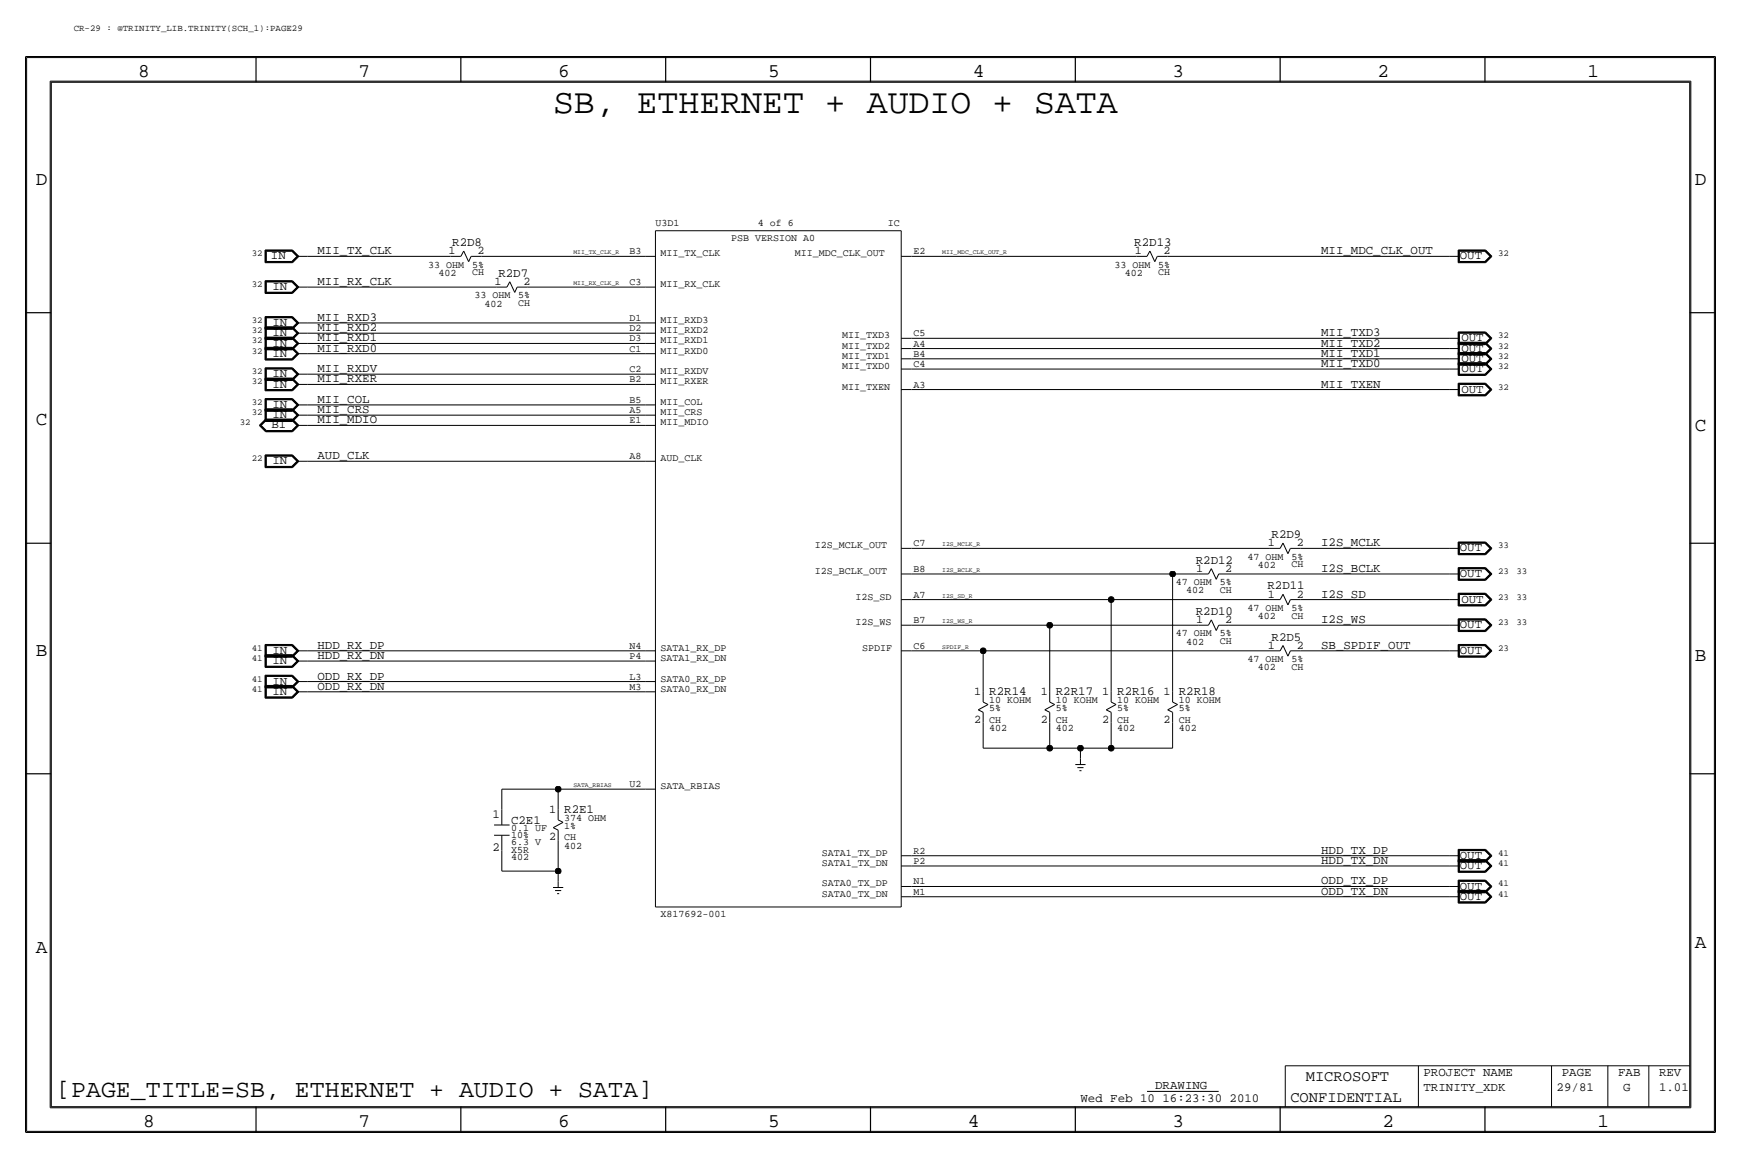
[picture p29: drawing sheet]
<svg xmlns="http://www.w3.org/2000/svg" width="432mm" height="287mm" viewBox="0 0 432 287" stroke-linecap="round" stroke-linejoin="round" font-family="sans-serif">
<defs><g id="words">
<text font-size="8.6" x="137.2" y="28">SB, ETHERNET + AUDIO + SATA</text>
<text font-size="6.2" x="14" y="271.8">[PAGE_TITLE=SB, ETHERNET + AUDIO + SATA]</text>
<g font-size="4.8">
<text x="34.3" y="19.1">8</text>
<text x="88.9" y="19.1">7</text>
<text x="138.4" y="19.1">6</text>
<text x="190.5" y="19.1">5</text>
<text x="241.3" y="19.1">4</text>
<text x="290.8" y="19.1">3</text>
<text x="341.6" y="19.1">2</text>
<text x="393.7" y="19.1">1</text>
<text x="8.9" y="45.8">D</text>
<text x="420.4" y="45.8">D</text>
<text x="8.9" y="105.5">C</text>
<text x="420.4" y="106.7">C</text>
<text x="8.9" y="162.6">B</text>
<text x="420.4" y="163.9">B</text>
<text x="8.9" y="236.3">A</text>
<text x="420.4" y="235">A</text>
<text x="35.5" y="279.4">8</text>
<text x="88.9" y="279.4">7</text>
<text x="138.4" y="279.4">6</text>
<text x="190.5" y="279.4">5</text>
<text x="240" y="279.4">4</text>
<text x="290.8" y="279.4">3</text>
<text x="342.9" y="279.4">2</text>
<text x="396.2" y="279.4">1</text>
</g>
<g font-size="3.8">
<text x="323.9" y="268">MICROSOFT</text>
<text x="320" y="273.1">CONFIDENTIAL</text>
</g>
<g font-size="3.1">
<text x="67.2" y="64.3">IN</text>
<text x="78.7" y="63">MII_TX_CLK</text>
<text x="112.2" y="61">R2D8</text>
<text x="281.3" y="61">R2D13</text>
<text x="327.7" y="63">MII_MDC_CLK_OUT</text>
<text x="362.1" y="64.3">OUT</text>
<text x="67.6" y="71.9">IN</text>
<text x="78.7" y="70.7">MII_RX_CLK</text>
<text x="123.6" y="68.6">R2D7</text>
<text x="67.6" y="83.4">IN</text>
<text x="67.6" y="80.8">IN</text>
<text x="78.7" y="82.1">MII_RXD2</text>
<text x="78.7" y="79.6">MII_RXD3</text>
<text x="327.7" y="83.4">MII_TXD3</text>
<text x="67.6" y="88.4">IN</text>
<text x="67.6" y="85.9">IN</text>
<text x="78.7" y="87.2">MII_RXD0</text>
<text x="78.7" y="84.6">MII_RXD1</text>
<text x="327.7" y="85.9">MII_TXD2</text>
<text x="327.7" y="88.4">MII_TXD1</text>
<text x="362.5" y="84.6">OUT</text>
<text x="362.5" y="87.2">OUT</text>
<text x="362.5" y="89.7">OUT</text>
<text x="67.6" y="93.5">IN</text>
<text x="78.7" y="94.8">MII_RXER</text>
<text x="78.7" y="92.3">MII_RXDV</text>
<text x="327.7" y="91">MII_TXD0</text>
<text x="362.5" y="92.3">OUT</text>
<text x="67.6" y="101.1">IN</text>
<text x="67.6" y="96.1">IN</text>
<text x="78.7" y="99.9">MII_COL</text>
<text x="327.7" y="96.1">MII_TXEN</text>
<text x="362.5" y="97.3">OUT</text>
<text x="67.3" y="106.2">BI</text>
<text x="67.6" y="103.7">IN</text>
<text x="78.7" y="105">MII_MDIO</text>
<text x="78.7" y="102.4">MII_CRS</text>
<text x="78.7" y="113.8">AUD_CLK</text>
<text x="67.6" y="115.1">IN</text>
<text x="315.4" y="133.4">R2D9</text>
<text x="327.7" y="135.4">I2S_MCLK</text>
<text x="362.1" y="136.7">OUT</text>
<text x="296.6" y="139.8">R2D12</text>
<text x="327.7" y="141.8">I2S_BCLK</text>
<text x="362.1" y="143.1">OUT</text>
<text x="314.4" y="146.1">R2D11</text>
<text x="327.7" y="148.1">I2S_SD</text>
<text x="362.5" y="149.4">OUT</text>
<text x="296.6" y="152.5">R2D10</text>
<text x="327.7" y="154.5">I2S_WS</text>
<text x="362.1" y="155.8">OUT</text>
<text x="78.7" y="160.8">HDD_RX_DP</text>
<text x="315.4" y="158.8">R2D5</text>
<text x="327.7" y="160.8">SB_SPDIF_OUT</text>
<text x="67.6" y="164.6">IN</text>
<text x="67.6" y="162.1">IN</text>
<text x="78.7" y="163.4">HDD_RX_DN</text>
<text x="362.1" y="162.1">OUT</text>
<text x="67.6" y="172.3">IN</text>
<text x="67.6" y="169.7">IN</text>
<text x="78.7" y="168.5">ODD_RX_DP</text>
<text x="78.7" y="171">ODD_RX_DN</text>
<text x="245.4" y="172.3">R2R14</text>
<text x="261.9" y="172.3">R2R17</text>
<text x="277.1" y="172.3">R2R16</text>
<text x="292.4" y="172.3">R2R18</text>
<text x="122.1" y="202.7">1</text>
<text x="140" y="201.5">R2E1</text>
<text x="126.7" y="204.3">C2E1</text>
<text x="122.1" y="210.9">2</text>
<text x="327.7" y="214.2">HDD_TX_DN</text>
<text x="327.7" y="211.6">HDD_TX_DP</text>
<text x="362.1" y="215.4">OUT</text>
<text x="362.1" y="212.9">OUT</text>
<text x="327.7" y="221.8">ODD_TX_DN</text>
<text x="327.7" y="219.3">ODD_TX_DP</text>
<text x="362.1" y="220.5">OUT</text>
<text x="362.1" y="223.1">OUT</text>
<text x="353.1" y="266.8">PROJECT NAME</text>
<text x="387.3" y="266.8">PAGE</text>
<text x="401.3" y="266.8">FAB</text>
<text x="411.5" y="266.8">REV</text>
<text x="268" y="273.1">Wed Feb 10 16:23:30 2010</text>
<text x="286.5" y="270.1">DRAWING</text>
<text x="353.1" y="270.6">TRINITY_XDK</text>
<text x="386.1" y="270.6">29/81</text>
<text x="402.6" y="270.6">G</text>
<text x="411.5" y="270.6">1.01</text>
</g>
<g font-size="2.9">
<text x="111.3" y="63">1</text>
<text x="118.4" y="63">2</text>
<text x="281.4" y="63">1</text>
<text x="288.6" y="63">2</text>
<text x="122.7" y="70.7">1</text>
<text x="129.8" y="70.7">2</text>
<text x="314.5" y="135.4">1</text>
<text x="321.6" y="135.4">2</text>
<text x="296.7" y="141.8">1</text>
<text x="303.8" y="141.8">2</text>
<text x="314.5" y="148.1">1</text>
<text x="321.6" y="148.1">2</text>
<text x="296.7" y="154.5">1</text>
<text x="303.8" y="154.5">2</text>
<text x="314.5" y="160.8">1</text>
<text x="321.6" y="160.8">2</text>
<text x="241.6" y="172.3">1</text>
<text x="258.1" y="172.3">1</text>
<text x="273.4" y="172.3">1</text>
<text x="288.6" y="172.3">1</text>
<text x="241.6" y="179.1">2</text>
<text x="258.1" y="179.1">2</text>
<text x="273.4" y="179.1">2</text>
<text x="288.6" y="179.1">2</text>
<text x="136.2" y="201.5">1</text>
<text x="136.2" y="208.3">2</text>
</g>
<g font-size="2.5">
<text x="162.6" y="55.9">U3D1</text>
<text x="181.3" y="59.7">PSB VERSION A0</text>
<text x="188" y="55.9">4 of 6</text>
<text x="220.2" y="55.9">IC</text>
<text x="156.2" y="63">B3</text>
<text x="163.8" y="63.5">MII_TX_CLK</text>
<text x="197.1" y="63.5">MII_MDC_CLK_OUT</text>
<text x="226.6" y="63">E2</text>
<text x="106.2" y="66.3">33 OHM</text>
<text x="108.8" y="68.4">402</text>
<text x="117.1" y="68.3">CH</text>
<text x="117.1" y="66.3">5%</text>
<text x="156.2" y="70.7">C3</text>
<text x="163.8" y="71.2">MII_RX_CLK</text>
<text x="276.4" y="66.3">33 OHM</text>
<text x="278.9" y="68.4">402</text>
<text x="287.3" y="68.3">CH</text>
<text x="287.3" y="66.3">5%</text>
<text x="117.6" y="74">33 OHM</text>
<text x="120.2" y="76">402</text>
<text x="128.5" y="74">5%</text>
<text x="128.5" y="75.9">CH</text>
<text x="156.2" y="79.6">D1</text>
<text x="156.2" y="82.1">D2</text>
<text x="163.8" y="82.6">MII_RXD2</text>
<text x="163.8" y="80.1">MII_RXD3</text>
<text x="208.8" y="83.9">MII_TXD3</text>
<text x="226.6" y="83.4">C5</text>
<text x="156.2" y="84.6">D3</text>
<text x="156.2" y="87.2">C1</text>
<text x="163.8" y="85.1">MII_RXD1</text>
<text x="163.8" y="87.7">MII_RXD0</text>
<text x="208.8" y="89">MII_TXD1</text>
<text x="208.8" y="86.4">MII_TXD2</text>
<text x="226.6" y="85.9">A4</text>
<text x="226.6" y="88.4">B4</text>
<text x="156.2" y="94.8">B2</text>
<text x="156.2" y="92.3">C2</text>
<text x="163.8" y="92.8">MII_RXDV</text>
<text x="163.8" y="95.3">MII_RXER</text>
<text x="208.8" y="91.5">MII_TXD0</text>
<text x="226.6" y="91">C4</text>
<text x="156.2" y="99.9">B5</text>
<text x="163.8" y="100.4">MII_COL</text>
<text x="208.8" y="96.6">MII_TXEN</text>
<text x="226.6" y="96.1">A3</text>
<text x="156.2" y="105">E1</text>
<text x="156.2" y="102.4">A5</text>
<text x="163.8" y="102.9">MII_CRS</text>
<text x="163.8" y="105.5">MII_MDIO</text>
<text x="156.2" y="113.8">A8</text>
<text x="163.8" y="114.4">AUD_CLK</text>
<text x="202.1" y="135.9">I2S_MCLK_OUT</text>
<text x="226.6" y="135.4">C7</text>
<text x="202.1" y="142.3">I2S_BCLK_OUT</text>
<text x="226.6" y="141.8">B8</text>
<text x="309.4" y="138.7">47 OHM</text>
<text x="312" y="140.8">402</text>
<text x="320.3" y="140.7">CH</text>
<text x="320.3" y="138.7">5%</text>
<text x="212.2" y="148.6">I2S_SD</text>
<text x="226.6" y="148.1">A7</text>
<text x="291.6" y="145.1">47 OHM</text>
<text x="294.2" y="147.1">402</text>
<text x="302.5" y="147">CH</text>
<text x="302.5" y="145.1">5%</text>
<text x="212.2" y="155">I2S_WS</text>
<text x="226.6" y="154.5">B7</text>
<text x="309.4" y="151.4">47 OHM</text>
<text x="312" y="153.5">402</text>
<text x="320.3" y="153.4">CH</text>
<text x="320.3" y="151.4">5%</text>
<text x="156.2" y="160.8">N4</text>
<text x="163.8" y="161.3">SATA1_RX_DP</text>
<text x="213.9" y="161.3">SPDIF</text>
<text x="226.6" y="160.8">C6</text>
<text x="291.6" y="157.8">47 OHM</text>
<text x="294.2" y="159.8">402</text>
<text x="302.5" y="159.7">CH</text>
<text x="302.5" y="157.8">5%</text>
<text x="156.2" y="163.4">P4</text>
<text x="163.8" y="163.9">SATA1_RX_DN</text>
<text x="309.4" y="164.1">47 OHM</text>
<text x="312" y="166.2">402</text>
<text x="320.3" y="166.1">CH</text>
<text x="320.3" y="164.1">5%</text>
<text x="156.2" y="168.5">L3</text>
<text x="156.2" y="171">M3</text>
<text x="163.8" y="169">SATA0_RX_DP</text>
<text x="163.8" y="171.5">SATA0_RX_DN</text>
<text x="245.4" y="174.3">10 KOHM</text>
<text x="245.4" y="179.1">CH</text>
<text x="245.4" y="176.3">5%</text>
<text x="261.9" y="174.3">10 KOHM</text>
<text x="261.9" y="179.1">CH</text>
<text x="261.9" y="176.3">5%</text>
<text x="277.1" y="179.1">CH</text>
<text x="277.1" y="174.3">10 KOHM</text>
<text x="277.1" y="176.3">5%</text>
<text x="292.4" y="179.1">CH</text>
<text x="292.4" y="176.3">5%</text>
<text x="292.4" y="174.3">10 KOHM</text>
<text x="245.4" y="181.2">402</text>
<text x="261.9" y="181.2">402</text>
<text x="277.1" y="181.2">402</text>
<text x="292.4" y="181.2">402</text>
<text x="156.2" y="195.1">U2</text>
<text x="163.8" y="195.6">SATA_RBIAS</text>
<text x="139.9" y="203.5">374 OHM</text>
<text x="126.7" y="207.8">10%</text>
<text x="126.7" y="209.6">6.3 V</text>
<text x="126.7" y="206">0.1 UF</text>
<text x="139.9" y="208.3">CH</text>
<text x="139.9" y="205.5">1%</text>
<text x="126.7" y="213.2">402</text>
<text x="126.7" y="211.4">X5R</text>
<text x="139.9" y="210.4">402</text>
<text x="203.8" y="212.1">SATA1_TX_DP</text>
<text x="203.8" y="214.7">SATA1_TX_DN</text>
<text x="226.6" y="211.6">R2</text>
<text x="226.6" y="214.2">P2</text>
<text x="203.8" y="219.8">SATA0_TX_DP</text>
<text x="226.6" y="219.3">N1</text>
<text x="226.6" y="221.8">M1</text>
<text x="163.8" y="227.4">X817692-001</text>
<text x="203.8" y="222.3">SATA0_TX_DN</text>
</g>
<g font-size="2.3">
<text x="18.3" y="7.7">CR-29 : @TRINITY_LIB.TRINITY(SCH_1):PAGE29</text>
<text x="62.4" y="63.6">32</text>
<text x="371.6" y="63.6">32</text>
<text x="62.4" y="71.2">32</text>
<text x="62.4" y="82.6">32</text>
<text x="62.4" y="80.1">32</text>
<text x="371.6" y="83.9">32</text>
<text x="62.4" y="87.7">32</text>
<text x="62.4" y="85.1">32</text>
<text x="371.6" y="86.4">32</text>
<text x="371.6" y="89">32</text>
<text x="62.4" y="95.3">32</text>
<text x="62.4" y="92.8">32</text>
<text x="371.6" y="91.5">32</text>
<text x="62.4" y="100.4">32</text>
<text x="371.6" y="96.6">32</text>
<text x="59.5" y="105.5">32</text>
<text x="62.4" y="102.9">32</text>
<text x="62.4" y="114.4">22</text>
<text x="371.6" y="135.9">33</text>
<text x="371.6" y="142.3">23</text>
<text x="376.1" y="142.3">33</text>
<text x="371.6" y="148.6">23</text>
<text x="376.1" y="148.6">33</text>
<text x="371.6" y="155">23</text>
<text x="376.1" y="155">33</text>
<text x="62.4" y="161.3">41</text>
<text x="371.6" y="161.3">23</text>
<text x="62.4" y="163.9">41</text>
<text x="62.4" y="169">41</text>
<text x="62.4" y="171.5">41</text>
<text x="371.6" y="214.7">41</text>
<text x="371.6" y="212.1">41</text>
<text x="371.6" y="219.8">41</text>
<text x="371.6" y="222.3">41</text>
</g>
<g font-size="1.6">
<text x="142.2" y="63">MII_TX_CLK_R</text>
<text x="233.7" y="63">MII_MDC_CLK_OUT_R</text>
<text x="142.2" y="70.7">MII_RX_CLK_R</text>
<text x="233.7" y="135.4">I2S_MCLK_R</text>
<text x="233.7" y="141.8">I2S_BCLK_R</text>
<text x="233.7" y="148.1">I2S_SD_R</text>
<text x="233.7" y="154.5">I2S_WS_R</text>
<text x="233.7" y="160.8">SPDIF_R</text>
<text x="142.2" y="195.1">SATA_RBIAS</text>
</g>
</g></defs>
<!-- layer: Nets -->
<g fill="none" stroke="#000" stroke-width=".25">
<path d="M76.2 71.2h47zM76.2 63.6h35.6zM119.4 63.6h40.6zM130.8 71.2h29.2zM226.1 63.6h55.8zM289.6 63.6h69.8zM76.2 82.6h83.8zM76.2 95.3h83.8zM76.2 92.8h83.8zM76.2 87.7h83.8zM76.2 85.1h83.8zM76.2 80.1h83.8z"/>
<path d="M226.1 86.4h133.3zM226.1 83.9h133.3zM226.1 89h133.3zM226.1 91.5h133.3zM226.1 96.6h133.3zM76.2 114.4h83.8zM76.2 100.4h83.8zM76.2 105.5h83.8zM76.2 102.9h83.8zM226.1 135.9h88.9zM322.6 135.9h36.8zM226.1 148.6h49.5z"/>
<path d="M226.1 155h34.2zM226.1 142.3h64.7zM260.3 155h36.9zM260.3 155v16.5zM275.6 148.6h39.4zM275.6 148.6v22.9zM290.8 142.3h6.4zM290.8 142.3v29.2zM304.8 155h54.6zM304.8 142.3h54.6zM322.6 148.6h36.8zM76.2 169h83.8z"/>
<path d="M76.2 163.9h83.8zM76.2 161.3h83.8zM76.2 171.5h83.8zM226.1 161.3h17.7zM243.8 161.3h71.2zM243.8 161.3v10.2zM243.8 179.1v6.4zM260.3 179.1v6.4zM275.6 179.1v6.4zM290.8 179.1v6.4zM322.6 161.3h36.8zM124.5 195.6v5.1z"/>
<path d="M124.5 195.6h13.9zM138.4 195.6v5.1zM138.4 195.6h21.6zM243.8 185.5h16.6zM260.3 185.5h7.7zM268 185.5h7.6zM268 185.5v2.5zM275.6 185.5h15.2zM124.5 210.9v5.1zM124.5 216h13.9zM138.4 216v2.5zM138.4 208.3v7.7z"/>
<path d="M226.1 214.7h133.3zM226.1 219.8h133.3zM226.1 212.1h133.3zM226.1 222.3h133.3z"/>
</g>
<g fill="#000" stroke="#000" stroke-width=".25">
<circle cx="260.4" cy="155" r=".72"/>
<circle cx="275.6" cy="148.6" r=".72"/>
<circle cx="290.8" cy="142.3" r=".72"/>
<circle cx="243.8" cy="161.3" r=".72"/>
<circle cx="138.4" cy="195.6" r=".72"/>
<circle cx="260.4" cy="185.5" r=".72"/>
<circle cx="268" cy="185.5" r=".72"/>
<circle cx="275.6" cy="185.5" r=".72"/>
<circle cx="138.4" cy="216" r=".72"/>
</g>
<!-- layer: Components -->
<g fill="none" stroke="#000" stroke-width=".25">
<path d="M162.6 57.2h60.9zM162.6 57.2v167.6zM223.5 57.2v167.6zM65.7 62v3.1zM65.7 65.1h6.8zM65.7 78.5v3.1zM65.7 69.6v3.1zM65.7 72.7h6.8zM65.7 62h6.8zM65.7 78.5h6.8zM65.7 69.6h6.8zM65.8 62.1v2.9z"/>
<path d="M65.8 65h6.7zM65.8 78.6v2.9zM65.8 69.7v2.9zM65.8 72.6h6.7zM65.8 62.1h6.7zM65.8 78.6h6.7zM65.8 69.7h6.7zM65.9 62.2h6.5zM65.9 78.7h6.5zM65.9 69.8h6.5zM65.9 62.2v2.7zM65.9 64.9h6.5z"/>
<path d="M65.9 78.7v2.7zM65.9 69.8v2.7zM65.9 72.5h6.5zM66 62.3v2.5zM66 64.8h6.4zM66 78.8v2.5zM66 69.9v2.5zM66 72.4h6.4zM66 62.3h6.4zM66 78.8h6.4zM66 69.9h6.4zM72.4 64.8l1.3-1.2z"/>
<path d="M72.4 72.4l1.3-1.2zM72.4 62.3l1.3 1.3zM72.4 78.8l1.3 1.3zM72.4 69.9l1.3 1.3zM72.4 64.9l1.4-1.3zM72.4 72.5l1.4-1.3zM72.4 62.2l1.4 1.4zM72.4 78.7l1.4 1.4zM72.4 69.8l1.4 1.4zM72.5 62.1l1.5 1.5zM72.5 78.6l1.5 1.5zM72.5 69.7l1.5 1.5z"/>
<path d="M72.5 65l1.5-1.4zM72.5 72.6l1.5-1.4zM72.5 62l1.6 1.6zM72.5 78.5l1.6 1.6zM72.5 69.6l1.6 1.6zM72.5 65.1l1.6-1.5zM72.5 72.7l1.6-1.5zM73.7 63.6h2.5zM73.7 71.2h2.5zM111.8 63.6h2.5zM115 62.2l-.7 1.4zM115 62.2l1.2 2.7z"/>
<path d="M116.8 63.6l-.6 1.3zM116.8 63.6h2.6zM123.2 71.2h2.5zM126.4 69.9l-.7 1.3zM126.4 69.9l1.3 2.6zM128.3 71.2l-.6 1.3zM128.3 71.2h2.5zM160 63.6h2.6zM160 71.2h2.6zM223.5 63.6h2.6zM281.9 63.6h2.6zM285.2 62.2l1.2 2.7z"/>
<path d="M285.2 62.2l-.7 1.4zM287 63.6h2.6zM287 63.6l-.6 1.3zM359.4 63.6h2.5zM361.6 62v3.1zM361.6 65.1h6.9zM361.6 62h6.9zM361.7 62.1v2.9zM361.7 65h6.7zM361.7 62.1h6.7zM361.8 62.2v2.7zM361.8 64.9h6.6z"/>
<path d="M361.8 62.2h6.6zM361.9 62.3h6.4zM361.9 62.3v2.5zM361.9 64.8h6.4zM368.3 62.3l1.3 1.3zM368.3 64.8l1.3-1.2zM368.4 62.2l1.3 1.4zM368.4 64.9l1.3-1.3zM368.4 65l1.5-1.4zM368.4 62.1l1.5 1.5zM368.5 62l1.5 1.6zM368.5 65.1l1.5-1.5z"/>
<path d="M65.7 98.8v3.2zM65.7 93.7v3.2zM65.7 96.9h6.8zM65.7 91.2v3.1zM65.7 94.3h6.8zM65.7 86.1v3.2zM65.7 89.3h6.8zM65.7 81v3.2zM65.7 84.2h6.8zM65.7 83.6v3.1zM65.7 86.7h6.8zM65.7 81.6h6.8z"/>
<path d="M65.7 98.8h6.8zM65.7 93.7h6.8zM65.7 91.2h6.8zM65.7 86.1h6.8zM65.7 81h6.8zM65.7 83.6h6.8zM65.8 98.9v3zM65.8 93.8v3zM65.8 96.8h6.7zM65.8 91.3v2.9zM65.8 94.2h6.7zM65.8 86.2v3z"/>
<path d="M65.8 89.2h6.7zM65.8 81.1v3zM65.8 84.1h6.7zM65.8 83.7v2.9zM65.8 86.6h6.7zM65.8 81.5h6.7zM65.8 98.9h6.7zM65.8 93.8h6.7zM65.8 91.3h6.7zM65.8 86.2h6.7zM65.8 81.1h6.7zM65.8 83.7h6.7z"/>
<path d="M65.9 99h6.5zM65.9 93.9h6.5zM65.9 91.4h6.5zM65.9 86.3h6.5zM65.9 81.2h6.5zM65.9 83.8h6.5zM65.9 99v2.8zM65.9 93.9v2.8zM65.9 96.7h6.5zM65.9 91.4v2.7zM65.9 94.1h6.5zM65.9 86.3v2.8z"/>
<path d="M65.9 89.1h6.5zM65.9 81.2v2.8zM65.9 84h6.5zM65.9 83.8v2.7zM65.9 86.5h6.5zM65.9 81.4h6.5zM66 99.1v2.6zM66 94v2.6zM66 96.6h6.4zM66 91.5v2.5zM66 94h6.4zM66 86.4v2.6z"/>
<path d="M66 89h6.4zM66 81.3v2.6zM66 83.9h6.4zM66 83.9v2.5zM66 86.4h6.4zM66 81.3h6.4zM66 99.1h6.4zM66 91.5h6.4zM72.4 96.6l1.3-1.3zM72.4 94l1.3-1.2zM72.4 89l1.3-1.3zM72.4 83.9l1.3-1.3z"/>
<path d="M72.4 86.4l1.3-1.3zM72.4 81.3l1.3-1.2zM72.4 99.1l1.3 1.3zM72.4 94l1.3 1.3zM72.4 91.5l1.3 1.3zM72.4 86.4l1.3 1.3zM72.4 81.3l1.3 1.3zM72.4 83.9l1.3 1.2zM72.4 96.7l1.4-1.4zM72.4 94.1l1.4-1.3zM72.4 89.1l1.4-1.4zM72.4 84l1.4-1.4z"/>
<path d="M72.4 86.5l1.4-1.4zM72.4 81.4l1.4-1.3zM72.4 99l1.4 1.4zM72.4 93.9l1.4 1.4zM72.4 91.4l1.4 1.4zM72.4 86.3l1.4 1.4zM72.4 81.2l1.4 1.4zM72.4 83.8l1.4 1.3zM72.5 98.9l1.5 1.5zM72.5 93.8l1.5 1.5zM72.5 91.3l1.5 1.5zM72.5 86.2l1.5 1.5z"/>
<path d="M72.5 81.1l1.5 1.5zM72.5 83.7l1.5 1.4zM72.5 96.8l1.5-1.5zM72.5 94.2l1.5-1.4zM72.5 89.2l1.5-1.5zM72.5 84.1l1.5-1.5zM72.5 86.6l1.5-1.5zM72.5 81.5l1.5-1.4zM72.5 98.8l1.6 1.6zM72.5 93.7l1.6 1.6zM72.5 91.2l1.6 1.6zM72.5 86.1l1.6 1.6z"/>
<path d="M72.5 81l1.6 1.6zM72.5 83.6l1.6 1.5zM72.5 96.9l1.6-1.6zM72.5 94.3l1.6-1.5zM72.5 89.3l1.6-1.6zM72.5 84.2l1.6-1.6zM72.5 86.7l1.6-1.6zM72.5 81.6l1.6-1.5zM73.7 95.3h2.5zM73.7 92.8h2.5zM73.7 87.7h2.5zM73.7 82.6h2.5z"/>
<path d="M73.7 85.1h2.5zM73.7 80.1h2.5zM160 82.6h2.6zM160 80.1h2.6zM160 85.1h2.6zM160 87.7h2.6zM160 92.8h2.6zM160 95.3h2.6zM223.5 91.5h2.6zM223.5 89h2.6zM223.5 96.6h2.6zM223.5 86.4h2.6z"/>
<path d="M223.5 83.9h2.6zM359.4 83.9h2.5zM359.4 86.4h2.5zM359.4 89h2.5zM359.4 91.5h2.5zM359.4 96.6h2.5zM361.6 85.4h6.9zM361.6 82.3v3.1zM361.6 88h6.9zM361.6 84.8v3.2zM361.6 90.5h6.9zM361.6 87.4v3.1z"/>
<path d="M361.6 93.1h6.9zM361.6 89.9v3.2zM361.6 98.1h6.9zM361.6 95v3.1zM361.6 82.3h6.9zM361.6 84.8h6.9zM361.6 87.4h6.9zM361.6 89.9h6.9zM361.6 95h6.9zM361.7 82.4v2.9zM361.7 85.3h6.7zM361.7 84.9v3z"/>
<path d="M361.7 87.9h6.7zM361.7 87.5v2.9zM361.7 90.4h6.7zM361.7 90v3zM361.7 93h6.7zM361.7 95.1v2.9zM361.7 98h6.7zM361.7 82.4h6.7zM361.7 84.9h6.7zM361.7 87.5h6.7zM361.7 90h6.7zM361.7 95.1h6.7z"/>
<path d="M361.8 82.5v2.7zM361.8 85.2h6.6zM361.8 85v2.8zM361.8 87.8h6.6zM361.8 87.6v2.7zM361.8 90.3h6.6zM361.8 90.1v2.8zM361.8 92.9h6.6zM361.8 95.2v2.7zM361.8 97.9h6.6zM361.8 82.5h6.6zM361.8 85h6.6z"/>
<path d="M361.8 87.6h6.6zM361.8 90.1h6.6zM361.8 95.2h6.6zM361.9 82.6h6.4zM361.9 85.1h6.4zM361.9 87.7h6.4zM361.9 90.2h6.4zM361.9 95.3h6.4zM361.9 82.6v2.5zM361.9 85.1v2.6zM361.9 87.7v2.5zM361.9 90.2v2.6z"/>
<path d="M361.9 92.8h6.4zM361.9 95.3v2.5zM361.9 97.8h6.4zM368.3 82.6l1.3 1.3zM368.3 85.1l1.3 1.3zM368.3 87.7l1.3 1.3zM368.3 90.2l1.3 1.3zM368.3 95.3l1.3 1.3zM368.3 90.2l1.3-1.2zM368.3 92.8l1.3-1.3zM368.4 82.5l1.3 1.4zM368.4 85l1.3 1.4z"/>
<path d="M368.4 87.6l1.3 1.4zM368.4 90.1l1.3 1.4zM368.4 95.2l1.3 1.4zM368.4 85.2l1.3-1.3zM368.4 87.8l1.3-1.4zM368.4 90.3l1.3-1.3zM368.4 92.9l1.3-1.4zM368.4 97.9l1.3-1.3zM368.4 85.3l1.5-1.4zM368.4 87.9l1.5-1.5zM368.4 90.4l1.5-1.4zM368.4 93l1.5-1.5z"/>
<path d="M368.4 98l1.5-1.4zM368.4 82.4l1.5 1.5zM368.4 84.9l1.5 1.5zM368.4 87.5l1.5 1.5zM368.4 90l1.5 1.5zM368.4 95.1l1.5 1.5zM368.5 82.3l1.5 1.6zM368.5 84.8l1.5 1.6zM368.5 87.4l1.5 1.6zM368.5 89.9l1.5 1.6zM368.5 95l1.5 1.6zM368.5 85.4l1.5-1.5z"/>
<path d="M368.5 88l1.5-1.6zM368.5 90.5l1.5-1.5zM368.5 93.1l1.5-1.6zM368.5 98.1l1.5-1.5zM369.6 83.9l-1.3 1.2zM369.6 86.4l-1.3 1.3zM369.6 96.6l-1.3 1.2zM64.3 105.5l1.6-1.6zM64.3 105.5l1.6 1.5zM64.5 105.5l1.4-1.5zM64.5 105.5l1.4 1.4zM64.6 105.5l1.4-1.4z"/>
<path d="M64.6 105.5l1.4 1.3zM64.8 105.5l1.2 1.2zM64.8 105.5l1.2-1.3zM65.7 112.8v3.1zM65.7 115.9h6.8zM65.7 101.3v3.2zM65.7 104.5h6.8zM65.7 102h6.8zM65.7 112.8h6.8zM65.7 101.3h6.8zM65.8 112.9v2.9zM65.8 115.8h6.7z"/>
<path d="M65.8 101.4v3zM65.8 104.4h6.7zM65.8 101.9h6.7zM65.8 112.9h6.7zM65.8 101.4h6.7zM65.9 103.9h6.6zM65.9 107h6.6zM65.9 113h6.5zM65.9 101.5h6.5zM65.9 113v2.7zM65.9 115.7h6.5zM65.9 101.5v2.8z"/>
<path d="M65.9 104.3h6.5zM65.9 106.9h6.6zM65.9 101.8h6.5zM65.9 104h6.6zM66 104.1h6.4zM66 106.8h6.4zM66 113.1v2.5zM66 115.6h6.4zM66 101.7v2.5zM66 104.2h6.4zM66 106.7h6.4zM66 101.7h6.4z"/>
<path d="M66 113.1h6.4zM72.4 115.6l1.3-1.2zM72.4 104.2l1.3-1.3zM72.4 106.7l1.3-1.2zM72.4 101.7l1.3-1.3zM72.4 113.1l1.3 1.3zM72.4 101.7l1.3 1.2zM72.4 104.2l1.3 1.3zM72.4 115.7l1.4-1.3zM72.4 104.3l1.4-1.4zM72.4 106.8l1.4-1.3zM72.4 101.8l1.4-1.4z"/>
<path d="M72.4 113l1.4 1.4zM72.4 101.5l1.4 1.4zM72.4 104.1l1.4 1.4zM72.5 112.9l1.5 1.5zM72.5 101.4l1.5 1.5zM72.5 104l1.5 1.5zM72.5 115.8l1.5-1.4zM72.5 104.4l1.5-1.5zM72.5 106.9l1.5-1.4zM72.5 101.9l1.5-1.5zM72.5 112.8l1.6 1.6zM72.5 101.3l1.6 1.6z"/>
<path d="M72.5 103.9l1.6 1.6zM72.5 115.9l1.6-1.5zM72.5 104.5l1.6-1.6zM72.5 107l1.6-1.5zM72.5 102l1.6-1.6zM73.7 114.4h2.5zM73.7 102.9h2.5zM73.7 105.5h2.5zM73.7 100.4h2.5zM160 102.9h2.6zM160 100.4h2.6zM160 105.5h2.6z"/>
<path d="M160 114.4h2.6zM223.5 135.9h2.6zM315 135.9h2.5zM318.2 134.6l1.2 2.7zM318.2 134.6l-.7 1.3zM320 135.9l-.6 1.4zM320 135.9h2.6zM359.4 135.9h2.5zM361.6 134.4v3.1zM361.6 137.5h6.9zM361.6 134.4h6.9zM361.7 134.5v2.9z"/>
<path d="M361.7 137.4h6.7zM361.7 134.5h6.7zM361.8 134.6v2.7zM361.8 137.3h6.6zM361.8 134.6h6.6zM361.9 134.7h6.4zM361.9 134.7v2.5zM361.9 137.2h6.4zM368.3 134.7l1.3 1.2zM368.3 137.2l1.3-1.3zM368.4 134.6l1.3 1.3zM368.4 137.3l1.3-1.4z"/>
<path d="M368.4 137.4l1.5-1.5zM368.4 134.5l1.5 1.4zM368.5 134.4l1.5 1.5zM368.5 137.5l1.5-1.6zM65.7 159.8v3.1zM65.7 159.8h6.8zM65.8 159.9v2.9zM65.8 159.9h6.7zM65.9 160h6.5zM65.9 160v2.7zM72.4 160l1.4 1.3zM72.5 159.9l1.5 1.4z"/>
<path d="M72.5 159.8l1.6 1.5zM223.5 148.6h2.6zM223.5 142.3h2.6zM223.5 155h2.6zM297.2 155h2.5zM297.2 142.3h2.5zM300.4 153.7l1.3 2.6zM300.4 141l1.3 2.6zM300.4 153.7l-.7 1.3zM300.4 141l-.7 1.3zM302.3 155h2.5zM302.3 142.3h2.5z"/>
<path d="M302.3 155l-.6 1.3zM302.3 142.3l-.6 1.3zM315 148.6h2.5zM318.2 147.3l1.2 2.7zM318.2 147.3l-.7 1.3zM320 148.6l-.6 1.4zM320 148.6h2.6zM359.4 155h2.5zM359.4 142.3h2.5zM359.4 148.6h2.5zM361.6 159.8v3.1zM361.6 153.4v3.2z"/>
<path d="M361.6 156.6h6.9zM361.6 140.7v3.2zM361.6 143.9h6.9zM361.6 150.2h6.9zM361.6 147.1v3.1zM361.6 159.8h6.9zM361.6 153.4h6.9zM361.6 140.7h6.9zM361.6 147.1h6.9zM361.7 159.9v2.9zM361.7 153.5v3zM361.7 156.5h6.7z"/>
<path d="M361.7 140.8v3zM361.7 143.8h6.7zM361.7 147.2v2.9zM361.7 150.1h6.7zM361.7 159.9h6.7zM361.7 153.5h6.7zM361.7 140.8h6.7zM361.7 147.2h6.7zM361.8 160v2.7zM361.8 153.6v2.8zM361.8 156.4h6.6zM361.8 140.9v2.8z"/>
<path d="M361.8 143.7h6.6zM361.8 147.3v2.7zM361.8 150h6.6zM361.8 160h6.6zM361.8 153.6h6.6zM361.8 140.9h6.6zM361.8 147.3h6.6zM361.9 153.7h6.4zM361.9 141h6.4zM361.9 147.4h6.4zM361.9 153.7v2.6zM361.9 156.3h6.4z"/>
<path d="M361.9 141v2.6zM361.9 143.6h6.4zM361.9 147.4v2.5zM361.9 149.9h6.4zM368.3 153.7l1.3 1.3zM368.3 141l1.3 1.3zM368.3 147.4l1.3 1.2zM368.3 156.3l1.3-1.3zM368.3 149.9l1.3-1.3zM368.4 160l1.3 1.3zM368.4 153.6l1.3 1.4zM368.4 140.9l1.3 1.4z"/>
<path d="M368.4 147.3l1.3 1.3zM368.4 156.4l1.3-1.4zM368.4 143.7l1.3-1.4zM368.4 150l1.3-1.4zM368.4 156.5l1.5-1.5zM368.4 143.8l1.5-1.5zM368.4 150.1l1.5-1.5zM368.4 159.9l1.5 1.4zM368.4 153.5l1.5 1.5zM368.4 140.8l1.5 1.5zM368.4 147.2l1.5 1.4zM368.5 159.8l1.5 1.5z"/>
<path d="M368.5 153.4l1.5 1.6zM368.5 140.7l1.5 1.6zM368.5 147.1l1.5 1.5zM368.5 156.6l1.5-1.6zM368.5 143.9l1.5-1.6zM368.5 150.2l1.5-1.6zM369.6 142.3l-1.3 1.3zM65.7 169.9v3.2zM65.7 173.1h6.8zM65.7 167.4v3.1zM65.7 170.5h6.8zM65.7 162.3v3.2z"/>
<path d="M65.7 165.5h6.8zM65.7 162.9h6.8zM65.7 169.9h6.8zM65.7 167.4h6.8zM65.7 162.3h6.8zM65.8 170v3zM65.8 173h6.7zM65.8 167.5v2.9zM65.8 170.4h6.7zM65.8 162.4v3zM65.8 165.4h6.7zM65.8 162.8h6.7z"/>
<path d="M65.8 170h6.7zM65.8 167.5h6.7zM65.8 162.4h6.7zM65.9 170.1h6.5zM65.9 167.6h6.5zM65.9 162.5h6.5zM65.9 170.1v2.8zM65.9 172.9h6.5zM65.9 167.6v2.7zM65.9 170.3h6.5zM65.9 162.5v2.8zM65.9 165.3h6.5z"/>
<path d="M65.9 162.7h6.5zM66 170.2v2.6zM66 172.8h6.4zM66 167.7v2.5zM66 170.2h6.4zM66 162.6v2.6zM66 165.2h6.4zM66 160.1v2.5zM66 162.6h6.4zM66 167.7h6.4zM66 160.1h6.4zM72.4 172.8l1.3-1.3z"/>
<path d="M72.4 170.2l1.3-1.2zM72.4 165.2l1.3-1.3zM72.4 162.6l1.3-1.3zM72.4 170.2l1.3 1.3zM72.4 167.7l1.3 1.3zM72.4 162.6l1.3 1.3zM72.4 160.1l1.3 1.2zM72.4 172.9l1.4-1.4zM72.4 170.3l1.4-1.3zM72.4 165.3l1.4-1.4zM72.4 162.7l1.4-1.4zM72.4 170.1l1.4 1.4z"/>
<path d="M72.4 167.6l1.4 1.4zM72.4 162.5l1.4 1.4zM72.5 170l1.5 1.5zM72.5 167.5l1.5 1.5zM72.5 162.4l1.5 1.5zM72.5 173l1.5-1.5zM72.5 170.4l1.5-1.4zM72.5 165.4l1.5-1.5zM72.5 162.8l1.5-1.5zM72.5 169.9l1.6 1.6zM72.5 167.4l1.6 1.6zM72.5 162.3l1.6 1.6z"/>
<path d="M72.5 173.1l1.6-1.6zM72.5 170.5l1.6-1.5zM72.5 165.5l1.6-1.6zM73.7 171.5h2.5zM73.7 169h2.5zM73.7 163.9h2.5zM73.7 161.3h2.5zM74.1 161.3l-1.6 1.6zM160 161.3h2.6zM160 163.9h2.6zM160 169h2.6zM160 171.5h2.6z"/>
<path d="M223.5 161.3h2.6zM242.6 176l2.5-1.3zM242.6 176l1.2 .6zM243.8 176.6v2.5zM243.8 171.5v2.5zM243.8 174l1.3 .7zM259.1 176l2.5-1.3zM259.1 176l1.3 .6zM260.3 176.6v2.5zM260.3 171.5v2.5zM260.3 174l1.3 .7zM274.4 176l2.4-1.3z"/>
<path d="M274.4 176l1.2 .6zM275.6 176.6v2.5zM275.6 171.5v2.5zM275.6 174l1.2 .7zM289.6 176l1.2 .6zM289.6 176l2.4-1.3zM290.8 176.6v2.5zM290.8 171.5v2.5zM290.8 174l1.2 .7zM315 161.3h2.5zM318.2 160l1.2 2.7zM318.2 160l-.7 1.3z"/>
<path d="M320 161.3l-.6 1.4zM320 161.3h2.6zM359.4 161.3h2.5zM361.6 162.9h6.9zM361.7 162.8h6.7zM361.8 162.7h6.6zM361.9 160.1h6.4zM361.9 160.1v2.5zM361.9 162.6h6.4zM368.3 160.1l1.3 1.2zM368.3 162.6l1.3-1.3zM368.4 162.7l1.3-1.4z"/>
<path d="M368.4 162.8l1.5-1.5zM368.5 162.9l1.5-1.6zM160 195.6h2.6zM266.7 189.5h2.5zM267.2 190.3h1.5zM267.7 191.1h.5zM268 188v1.5zM122.5 204.5h3.9zM122.5 207.1h3.9zM124.5 207.1v3.8zM124.5 200.7v3.8zM137.2 205.2l2.4-1.3z"/>
<path d="M137.2 205.2l1.2 .6zM138.4 218.5v1.5zM138.4 205.8v2.5zM138.4 200.7v2.6zM138.4 203.3l1.2 .6zM223.5 219.8h2.6zM223.5 212.1h2.6zM223.5 214.7h2.6zM359.4 219.8h2.5zM359.4 214.7h2.5zM359.4 212.1h2.5zM361.6 218.2v3.1z"/>
<path d="M361.6 213.1v3.2zM361.6 216.3h6.9zM361.6 210.6v3.1zM361.6 213.7h6.9zM361.6 218.2h6.9zM361.6 213.1h6.9zM361.6 210.6h6.9zM361.7 218.3v2.9zM361.7 213.2v3zM361.7 216.2h6.7zM361.7 210.7v2.9zM361.7 213.6h6.7z"/>
<path d="M361.7 218.3h6.7zM361.7 213.2h6.7zM361.7 210.7h6.7zM361.8 218.4v2.7zM361.8 213.3v2.8zM361.8 216.1h6.6zM361.8 210.8v2.7zM361.8 213.5h6.6zM361.8 218.4h6.6zM361.8 213.3h6.6zM361.8 210.8h6.6zM361.9 218.5h6.4z"/>
<path d="M361.9 213.4h6.4zM361.9 210.9h6.4zM361.9 218.5v2.5zM361.9 213.4v2.6zM361.9 216h6.4zM361.9 210.9v2.5zM368.3 218.5l1.3 1.3zM368.3 213.4l1.3 1.3zM368.3 210.9l1.3 1.2zM368.4 218.4l1.3 1.4zM368.4 213.3l1.3 1.4zM368.4 210.8l1.3 1.3z"/>
<path d="M368.4 216.1l1.3-1.4zM368.4 213.5l1.3-1.4zM368.4 216.2l1.5-1.5zM368.4 213.6l1.5-1.5zM368.4 218.3l1.5 1.5zM368.4 213.2l1.5 1.5zM368.4 210.7l1.5 1.4zM368.5 218.2l1.5 1.6zM368.5 213.1l1.5 1.6zM368.5 210.6l1.5 1.5zM368.5 216.3l1.5-1.6zM368.5 213.7l1.5-1.6z"/>
<path d="M369.6 214.7l-1.3 1.3zM369.6 212.1l-1.3 1.3zM137.2 220h2.5zM137.7 220.8h1.5zM138.2 221.5h.5zM162.6 224.8h60.9zM223.5 222.3h2.6zM359.4 222.3h2.5zM361.6 220.7v3.2zM361.6 223.9h6.9zM361.6 221.3h6.9zM361.6 220.7h6.9z"/>
<path d="M361.7 220.8v3zM361.7 223.8h6.7zM361.7 221.2h6.7zM361.7 220.8h6.7zM361.8 220.9v2.8zM361.8 223.7h6.6zM361.8 221.1h6.6zM361.8 220.9h6.6zM361.9 221h6.4zM361.9 221v2.6zM361.9 223.6h6.4zM368.3 221l1.3 1.3z"/>
<path d="M368.3 223.6l1.3-1.3zM368.3 221l1.3-1.2zM368.4 220.9l1.3 1.4zM368.4 223.7l1.3-1.4zM368.4 221.1l1.3-1.3zM368.4 223.8l1.5-1.5zM368.4 221.2l1.5-1.4zM368.4 220.8l1.5 1.5zM368.5 220.7l1.5 1.6zM368.5 223.9l1.5-1.6zM368.5 221.3l1.5-1.5zM284.5 270.6h17.8z"/>
</g>
<!-- layer: Page Border and Title Block -->
<g fill="none" stroke="#000" stroke-width=".3">
<path d="M6.3 14v266.7zM6.4 14h419zM63.5 14v6.4zM114.3 14v6.4zM165.1 14v6.4zM215.9 14v6.4zM266.7 14v6.4zM317.5 14v6.4zM368.3 14v6.4zM425.4 14v266.7zM12.7 20.4h406.4zM12.7 20.4v254z"/>
<path d="M419.1 20.4v254zM6.3 77.5h6.4zM419.1 77.5h6.3zM6.3 134.7h6.4zM419.1 134.7h6.3zM6.3 191.8h6.4zM419.1 191.8h6.3zM12.7 274.4h406.4zM63.5 274.4v6.3zM114.3 274.4v6.3zM165.1 274.4v6.3zM215.9 274.4v6.3z"/>
<path d="M266.7 274.4v6.3zM317.5 274.4v6.3zM368.3 274.4v6.3zM6.4 280.7h419z"/>
</g>
<g fill="none" stroke="#000" stroke-width=".25">
<path d="M6.6 14.3h418.6zM6.6 14.3v266.2zM425.2 14.3v266.2zM12.4 20.1v254.5zM12.4 20.1h407zM419.4 20.1v254.5zM12.4 274.6h407zM318.8 264.2v10.2zM318.8 264.2h100.3zM351.8 264.2v10.2zM384.8 264.2v10.2zM398.8 264.2v10.2z"/>
<path d="M408.9 264.2v10.2zM6.6 280.5h418.6z"/>
</g>
<use href="#words"/>
</svg>
